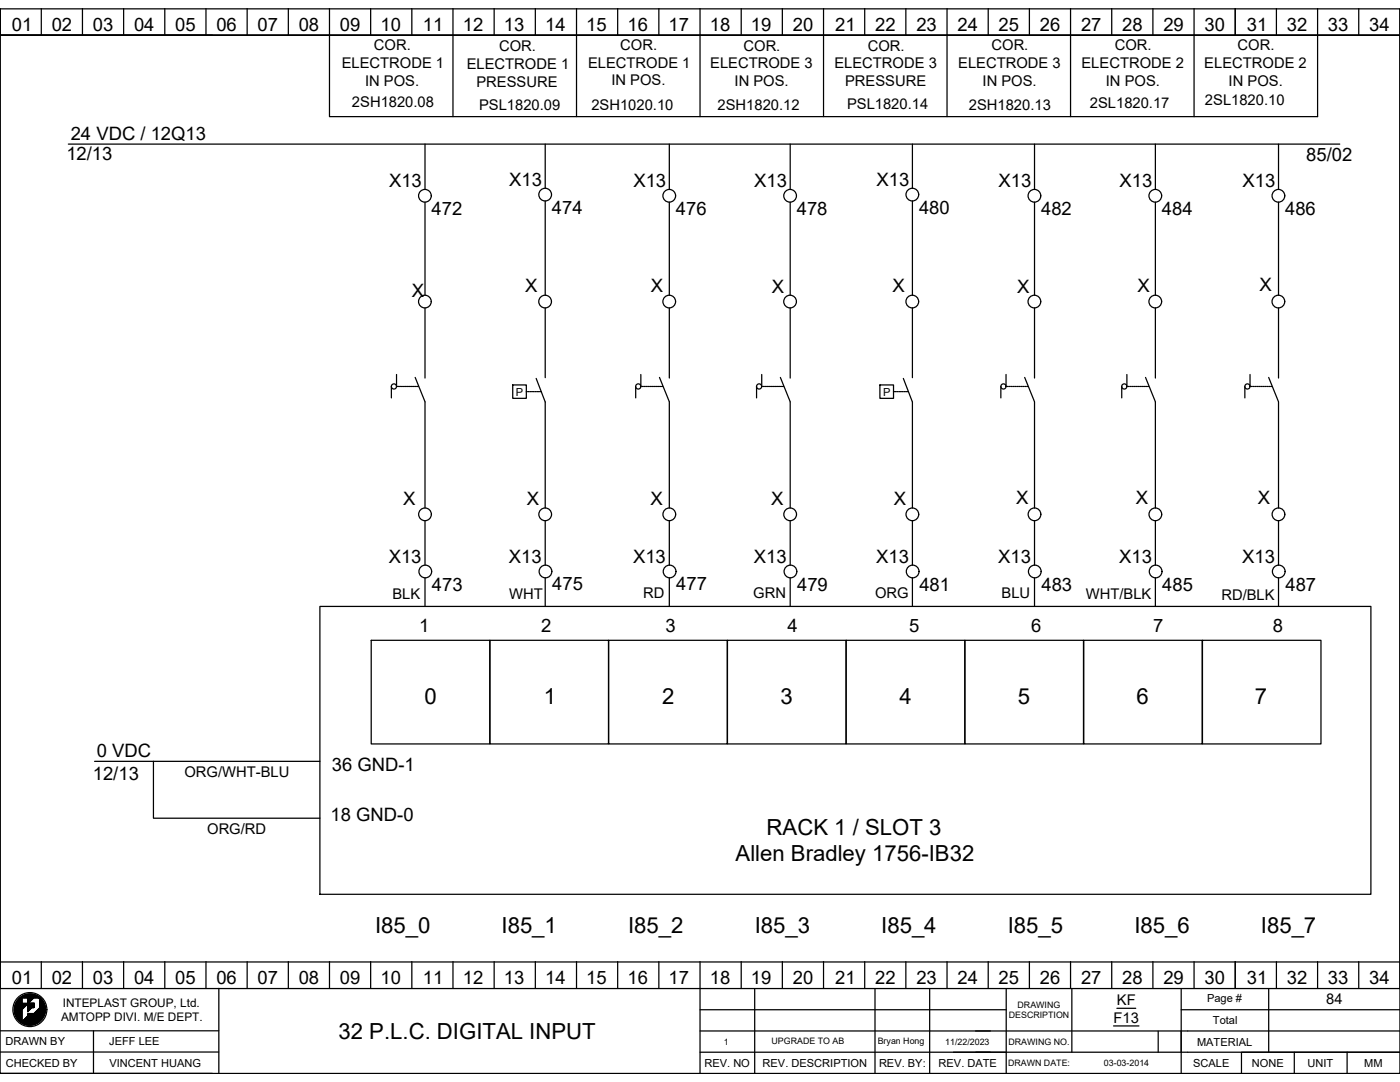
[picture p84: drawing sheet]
<svg xmlns="http://www.w3.org/2000/svg" width="279mm" height="216mm" viewBox="0 0 279 216" stroke-linecap="round" stroke-linejoin="round" font-family="sans-serif">
<defs><g id="words">
<g font-size="4.4">
<text x="84.7" y="140.4">0</text>
<text x="108.5" y="140.4">1</text>
<text x="132.1" y="140.4">2</text>
<text x="155.7" y="140.4">3</text>
<text x="179.5" y="140.4">4</text>
<text x="203.1" y="140.4">5</text>
<text x="226.8" y="140.4">6</text>
<text x="250.5" y="140.4">7</text>
<text x="153" y="166.6">RACK 1 / SLOT 3</text>
<text x="146.8" y="171.9">Allen Bradley 1756-IB32</text>
<text x="74.8" y="186.2">I85_0</text>
<text x="100.1" y="186.2">I85_1</text>
<text x="125.4" y="186.2">I85_2</text>
<text x="150.6" y="186.2">I85_3</text>
<text x="175.9" y="186.2">I85_4</text>
<text x="201.1" y="186.2">I85_5</text>
<text x="226.4" y="186.2">I85_6</text>
<text x="251.6" y="186.2">I85_7</text>
<text x="67.6" y="207.3">32 P.L.C. DIGITAL INPUT</text>
</g>
<g font-size="3.7">
<text x="2.3" y="6.2">01</text>
<text x="10.3" y="6.2">02</text>
<text x="18.5" y="6.2">03</text>
<text x="26.7" y="6.2">04</text>
<text x="34.9" y="6.2">05</text>
<text x="43.2" y="6.2">06</text>
<text x="51.4" y="6.2">07</text>
<text x="59.6" y="6.2">08</text>
<text x="67.8" y="6.2">09</text>
<text x="75.9" y="6.2">10</text>
<text x="84.4" y="6.2">11</text>
<text x="92.4" y="6.2">12</text>
<text x="100.6" y="6.2">13</text>
<text x="108.8" y="6.2">14</text>
<text x="117" y="6.2">15</text>
<text x="125.2" y="6.2">16</text>
<text x="133.4" y="6.2">17</text>
<text x="141.6" y="6.2">18</text>
<text x="149.9" y="6.2">19</text>
<text x="158.2" y="6.2">20</text>
<text x="166.7" y="6.2">21</text>
<text x="174.7" y="6.2">22</text>
<text x="182.9" y="6.2">23</text>
<text x="191.1" y="6.2">24</text>
<text x="199.3" y="6.2">25</text>
<text x="207.5" y="6.2">26</text>
<text x="215.7" y="6.2">27</text>
<text x="224" y="6.2">28</text>
<text x="232.2" y="6.2">29</text>
<text x="240.4" y="6.2">30</text>
<text x="248.8" y="6.2">31</text>
<text x="256.8" y="6.2">32</text>
<text x="265" y="6.2">33</text>
<text x="273.2" y="6.2">34</text>
<text x="14.1" y="27.9">24 VDC / 12Q13</text>
<text x="13.2" y="32">12/13</text>
<text x="260.7" y="32.1">85/02</text>
<text x="77.6" y="37.3">X13</text>
<text x="101.6" y="37">X13</text>
<text x="126.4" y="37.3">X13</text>
<text x="150.5" y="37.3">X13</text>
<text x="174.9" y="37">X13</text>
<text x="199.3" y="37.3">X13</text>
<text x="223.4" y="37.3">X13</text>
<text x="248" y="37.3">X13</text>
<text x="86.1" y="42.9">472</text>
<text x="110.1" y="42.6">474</text>
<text x="134.9" y="42.9">476</text>
<text x="159" y="42.9">478</text>
<text x="183.4" y="42.6">480</text>
<text x="207.8" y="42.9">482</text>
<text x="231.9" y="42.9">484</text>
<text x="256.5" y="42.9">486</text>
<text x="82.2" y="59.3">X</text>
<text x="104.8" y="58.4">X</text>
<text x="129.9" y="58.3">X</text>
<text x="154" y="58.4">X</text>
<text x="178.1" y="58.4">X</text>
<text x="203" y="58.4">X</text>
<text x="227" y="58.3">X</text>
<text x="251.3" y="58.1">X</text>
<text x="80.5" y="100.8">X</text>
<text x="105.1" y="100.8">X</text>
<text x="129.8" y="100.9">X</text>
<text x="153.9" y="100.8">X</text>
<text x="178.4" y="100.8">X</text>
<text x="202.8" y="100.6">X</text>
<text x="226.7" y="100.6">X</text>
<text x="251" y="100.5">X</text>
<text x="77.6" y="112.3">X13</text>
<text x="101.6" y="112.3">X13</text>
<text x="126.3" y="112.3">X13</text>
<text x="150.5" y="112.3">X13</text>
<text x="174.9" y="112.3">X13</text>
<text x="199.2" y="112.3">X13</text>
<text x="223.3" y="112.3">X13</text>
<text x="247.9" y="112.3">X13</text>
<text x="86.2" y="117.8">473</text>
<text x="110.2" y="117.8">475</text>
<text x="135" y="117.8">477</text>
<text x="159.1" y="117.8">479</text>
<text x="183.5" y="117.8">481</text>
<text x="207.8" y="117.8">483</text>
<text x="232" y="117.8">485</text>
<text x="256.5" y="117.8">487</text>
<text x="83.6" y="126.1">1</text>
<text x="108" y="126.1">2</text>
<text x="132.8" y="126.1">3</text>
<text x="157.2" y="126.1">4</text>
<text x="181.4" y="126.1">5</text>
<text x="205.8" y="126.1">6</text>
<text x="230.2" y="126.1">7</text>
<text x="254" y="126.2">8</text>
<text x="18.5" y="155.6">12/13</text>
<text x="19.3" y="151.1">0 VDC</text>
<text x="66.2" y="153.9">36 GND-1</text>
<text x="66" y="163.8">18 GND-0</text>
<text x="2.3" y="196.4">01</text>
<text x="10.3" y="196.4">02</text>
<text x="18.5" y="196.4">03</text>
<text x="26.7" y="196.4">04</text>
<text x="34.9" y="196.4">05</text>
<text x="43.2" y="196.4">06</text>
<text x="51.4" y="196.4">07</text>
<text x="59.6" y="196.4">08</text>
<text x="67.8" y="196.4">09</text>
<text x="75.9" y="196.4">10</text>
<text x="84.4" y="196.4">11</text>
<text x="92.4" y="196.4">12</text>
<text x="100.6" y="196.4">13</text>
<text x="108.8" y="196.4">14</text>
<text x="117" y="196.4">15</text>
<text x="125.2" y="196.4">16</text>
<text x="133.4" y="196.4">17</text>
<text x="141.6" y="196.4">18</text>
<text x="149.9" y="196.4">19</text>
<text x="158.2" y="196.4">20</text>
<text x="166.7" y="196.4">21</text>
<text x="174.7" y="196.4">22</text>
<text x="182.9" y="196.4">23</text>
<text x="191.1" y="196.4">24</text>
<text x="199.3" y="196.4">25</text>
<text x="207.5" y="196.4">26</text>
<text x="215.7" y="196.4">27</text>
<text x="224" y="196.4">28</text>
<text x="232.2" y="196.4">29</text>
<text x="240.4" y="196.4">30</text>
<text x="248.8" y="196.4">31</text>
<text x="256.8" y="196.4">32</text>
<text x="265" y="196.4">33</text>
<text x="273.2" y="196.4">34</text>
</g>
<g font-size="2.9">
<text x="74.6" y="10">COR.</text>
<text x="99.6" y="10.2">COR.</text>
<text x="123.8" y="9.9">COR.</text>
<text x="148.4" y="10.1">COR.</text>
<text x="173.2" y="10.1">COR.</text>
<text x="197.9" y="10">COR.</text>
<text x="222.5" y="10">COR.</text>
<text x="247" y="10">COR.</text>
<text x="68.2" y="13.6">ELECTRODE 1</text>
<text x="72.9" y="17.1">IN POS.</text>
<text x="93.1" y="13.7">ELECTRODE 1</text>
<text x="95.1" y="17.3">PRESSURE</text>
<text x="117.3" y="13.5">ELECTRODE 1</text>
<text x="122" y="17">IN POS.</text>
<text x="141.7" y="13.7">ELECTRODE 3</text>
<text x="146.6" y="17.2">IN POS.</text>
<text x="166.5" y="13.6">ELECTRODE 3</text>
<text x="168.7" y="17.2">PRESSURE</text>
<text x="191.2" y="13.6">ELECTRODE 3</text>
<text x="196.1" y="17.1">IN POS.</text>
<text x="215.8" y="13.6">ELECTRODE 2</text>
<text x="220.7" y="17.1">IN POS.</text>
<text x="240.3" y="13.5">ELECTRODE 2</text>
<text x="245.2" y="17.1">IN POS.</text>
<text x="70.2" y="21.4">2SH1820.08</text>
<text x="95.6" y="21.9">PSL1820.09</text>
<text x="118" y="21.9">2SH1020.10</text>
<text x="143.2" y="21.9">2SH1820.12</text>
<text x="169" y="21.8">PSL1820.14</text>
<text x="193.4" y="21.9">2SH1820.13</text>
<text x="217.5" y="21.6">2SL1820.17</text>
<text x="240.5" y="21">2SL1820.10</text>
<text x="78.3" y="119.5">BLK</text>
<text x="101.6" y="119.5">WHT</text>
<text x="128.4" y="119.3">RD</text>
<text x="150.3" y="119.4">GRN</text>
<text x="174.6" y="119.4">ORG</text>
<text x="199.9" y="119.4">BLU</text>
<text x="216.7" y="119.6">WHT/BLK</text>
<text x="243.8" y="119.7">RD/BLK</text>
<text x="36.8" y="155.1">ORG/WHT-BLU</text>
<text x="41.3" y="166.4">ORG/RD</text>
<text x="222.9" y="200.6">KF</text>
<text x="264.7" y="200.4">84</text>
<text x="222.2" y="204.1">F13</text>
</g>
<g font-size="2.4">
<text x="12.2" y="203.7">AMTOPP DIVI. M/E DEPT.</text>
<text x="12.5" y="200.9">INTEPLAST GROUP, Ltd.</text>
</g>
<g font-size="2.2">
<text x="103" y="78.9">P</text>
<text x="176.2" y="78.9">P</text>
<text x="240.9" y="199.9">Page #</text>
<text x="1.1" y="208.6">DRAWN BY</text>
<text x="21.8" y="208.6">JEFF LEE</text>
<text x="238.9" y="208.6">MATERIAL</text>
<text x="242.1" y="204.4">Total</text>
<text x="1.1" y="212.8">CHECKED BY</text>
<text x="21.8" y="212.8">VINCENT HUANG</text>
<text x="140.6" y="212.9">REV. NO</text>
<text x="152.2" y="212.9">REV. DESCRIPTION</text>
<text x="175.4" y="212.9">REV. BY:</text>
<text x="187.3" y="212.9">REV. DATE</text>
<text x="238.1" y="212.9">SCALE</text>
<text x="249.8" y="212.9">NONE</text>
<text x="260.9" y="212.9">UNIT</text>
<text x="272.3" y="212.9">MM</text>
</g>
<g font-size="1.8">
<text x="201.3" y="203.2">DESCRIPTION</text>
<text x="203.1" y="201.1">DRAWING</text>
<text x="144.4" y="208.5">1</text>
<text x="154" y="208.4">UPGRADE TO AB</text>
<text x="175.2" y="208.3">Bryan Hong</text>
<text x="188.6" y="208.4">11/22/2023</text>
<text x="201.3" y="208.5">DRAWING NO.</text>
<text x="201.2" y="212.7">DRAWN DATE:</text>
<text x="220.3" y="212.7">03-03-2014</text>
</g>
</g></defs>
<g fill="none" stroke="#000" stroke-width=".25">
<path d="M0 1.8h279.4v212.4h-279.4zM0 7v-5.2v190.1v-4.2M8.2 1.7v5.3M16.5 1.7v5.3M24.7 1.7v5.3M32.9 1.7v5.3M41.1 1.7v5.3M42.4 7h-42.4h279.4M49.3 1.7v5.3M57.5 1.7v5.3M65.8 1.7v21.6h197.2v-21.6M74 1.7v5.3"/>
<path d="M82.2 1.7v5.3M90.4 1.7v21.6M98.6 1.7v5.3M106.8 1.7v5.3M115.1 1.7v21.6M123.3 1.7v5.3M131.5 1.7v5.3M139.7 1.7v21.6M147.9 1.7v5.3M156.1 1.7v5.3M164.4 1.7v21.6M172.6 1.7v5.3"/>
<path d="M180.8 1.7v5.3M189 1.7v21.6M197.2 1.7v5.3M205.4 1.7v5.3M213.7 1.7v21.6M221.9 1.7v5.3M230.1 1.7v5.3M238.3 1.7v21.6M246.5 1.7v5.3M254.7 1.7v5.3M271.2 1.7v5.3M279.4 1.8v195.5h-279.4v-5.4h279.4"/>
<path d="M13.6 28.8h253.8M84.8 28.8v9M108.8 28.8v8.8M133.6 28.8v9M157.7 28.8v9M182.1 28.8v8.8M206.5 28.8v9M230.6 28.8v9M255.2 28.8v9M84.8 40.3v18.6M108.8 40.1v18.8M133.6 40.3v18.6"/>
<path d="M157.7 40.3v18.6M182.1 40.1v18.8M206.5 40.3v18.6M230.6 40.3v18.6M255.2 40.3v18.6M78.1 77.1v2.3M79.1 74.7v2.4M79.3 77.1h.3M79.7 77.1h.3M80.1 77.1h.3M80.5 77.1h.2M80.9 77.1h.2"/>
<path d="M81.3 77.1h.2M81.7 77.1h.2M82.1 77.1h.2M82.5 77.1h.2M82.9 77.1h.2M82.9 75.3l1.9 4.9M83.3 77.1h.2M84.8 61.4v14M102.3 76.8h2.7v2.7h-2.7zM105 78.1h.3M105.4 78.1h.2M105.7 78.1h.2"/>
<path d="M106.1 78.1h.2M106.4 78.1h.2M106.8 78.1h.2M107 75.5l1.8 4.7v21.2M107.1 78.1h.2M107.4 78.1h.3M107.8 78.1h.2M108.8 61.4v14M126.9 77.1v2.3M127.9 74.7v2.4M128.1 77.1h.2M128.5 77.1h.2"/>
<path d="M128.8 77.1h.3M129.2 77.1h.3M129.6 77.1h.3M130 77.1h.3M130.4 77.1h.3M130.8 77.1h.3M131.2 77.1h.3M131.6 77.1h.3M131.6 75.3l2 4.9M132 77.1h.3M133.6 61.4v14M151 77.1v2.3"/>
<path d="M152 74.7v2.4M152.2 77.1h.2M152.6 77.1h.2M153 77.1h.2M153.4 77.1h.2M153.8 77.1h.2M154.2 77.1h.2M154.5 77.1h.3M154.9 77.1h.3M155.3 77.1h.3M155.7 77.1h.3M155.7 75.3l2 4.9"/>
<path d="M156.1 77.1h.3M157.7 61.4v14M175.6 76.8h2.7v2.7h-2.7zM178.3 78.1h.2M178.7 78.1h.2M179 78.1h.2M179.4 78.1h.2M179.7 78.1h.2M180 78.1h.3M180.3 75.5l1.8 4.7v21.2M180.4 78.1h.2M180.7 78.1h.2"/>
<path d="M181.1 78.1h.2M182.1 61.4v14M199.7 77.1v2.3M200.8 74.7v2.4M201 77.1h.2M201.3 77.1h.3M201.7 77.1h.3M202.1 77.1h.3M202.5 77.1h.3M202.9 77.1h.3M203.3 77.1h.3M203.7 77.1h.3"/>
<path d="M204.1 77.1h.3M204.5 77.1h.3M204.5 75.3l2 4.9M204.9 77.1h.2M206.5 61.4v14M223.9 77.1v2.3M224.9 74.7v2.4M225.1 77.1h.2M225.5 77.1h.2M225.8 77.1h.3M226.2 77.1h.3M226.6 77.1h.3"/>
<path d="M227 77.1h.3M227.4 77.1h.3M227.8 77.1h.3M228.2 77.1h.3M228.6 77.1h.3M228.6 75.3l2 4.9M229 77.1h.3M230.6 61.4v14M248.4 77.1v2.3M249.5 74.7v2.4M249.6 77.1h.3M250 77.1h.3"/>
<path d="M250.4 77.1h.3M250.8 77.1h.3M251.2 77.1h.3M251.6 77.1h.3M252 77.1h.3M252.4 77.1h.3M252.8 77.1h.3M253.2 77.1h.2M253.2 75.3l2 4.9M253.6 77.1h.2M255.2 61.4v14M84.8 80.2v21.2"/>
<path d="M133.6 80.2v21.2M157.7 80.2v21.2M206.5 80.2v21.2M230.6 80.2v21.2M255.2 80.2v21.2M84.8 103.9v8.9M84.8 115.3v5.7M108.8 103.9v8.9M108.8 115.3v5.7M133.6 103.9v8.9M133.6 115.3v5.7M157.7 103.9v8.9"/>
<path d="M157.7 115.3v5.7M182.1 103.9v8.9M182.1 115.3v5.7M206.5 103.9v8.9M206.5 115.3v5.7M230.6 103.9v8.9M230.6 115.3v5.7M255.2 103.9v8.9M255.2 115.3v5.7M63.8 121h209.8v57.4h-209.8zM74.1 127.8h23.6v20.6h-23.6zM97.8 127.8h23.6v20.6h-23.6z"/>
<path d="M121.5 127.8h23.6v20.6h-23.6zM145.2 127.8h23.6v20.6h-23.6zM168.9 127.8h23.6v20.6h-23.6zM192.6 127.8h23.6v20.6h-23.6zM216.3 127.8h23.6v20.6h-23.6zM240 127.8h23.6v20.6h-23.6zM18.9 151.9h44.9M30.6 151.9v11.4h33.2M4 199.1l-.4 .4M4.2 198.9l-.8 .8M4.3 198.9h1.2v1.3h-1.2zM4.4 199.2l-1.4 1.4"/>
<path d="M4.4 199.2l-1.5 1.5M4.4 199.3l-1.5 1.5M4.4 199.4l-1.5 1.5M4.4 199.4l-1.5 1.6M4.4 199.5l-1.5 1.6M4.4 199.7l-1.5 1.5M4.4 199.7l-1.5 1.6M4.4 199.8l-1.6 1.5M4.4 199.9l-1.6 1.5M4.4 199.9l-1.6 1.6M4.4 200l-1.6 1.6M4.4 198.7l-1.1 1.2"/>
<path d="M4.6 198.7l-1.4 1.4M4.7 198.6l-1.6 1.6M4.8 198.6l-1.7 1.7M4.9 198.5l-1.9 1.9M5 198.5l-2 2M5.1 198.5l-.6 .6M5.2 198.4l-.7 .7M5.3 198.4l-.7 .7M5.4 198.4l-.7 .7M5.5 198.4l-.8 .7M5.6 198.4l-.8 .7M5.7 198.3l-.8 .8"/>
<path d="M5.8 198.3l-.8 .8M5.9 198.3l-.8 .8M6 198.3l-.8 .8M6.1 198.3l-.8 .8M6.1 198.3l-.7 .8M6.2 198.3l-.8 .8M6.3 198.4l-.8 .7M6.3 198.4l-.7 .7M6.4 198.4l-.8 .8M6.5 198.4l-.9 .9M6.6 198.4l-1 1M6.7 198.4l-1.1 1.1"/>
<path d="M6.7 198.4l-1.1 1.2M6.8 198.4l-1.2 1.3M6.8 198.5l-1.2 1.2M6.9 198.5l-1.3 1.3M6.9 198.5l-1.3 1.4M7 198.5l-1.4 1.4M7 198.5l-1.4 1.5M7.1 198.5l-1.5 1.6M7.1 198.6l-1.5 1.5M7.1 199.1l.4-.4-.3 .4M7.2 198.6l-1.7 1.6M7.2 198.6l-4.1 4.1"/>
<path d="M7.3 198.6l-.5 .5M7.3 198.7l-.4 .4M7.4 198.7l-.5 .4M7.4 198.7l-.4 .4M7.5 198.7l-.4 .4M7.6 199.1l.2-.2-.2 .2M7.6 198.8l-.3 .3M7.6 198.8l-.2 .3M7.7 198.9l-.3 .2M7.7 198.9l-.2 .2M7.8 199.2l.2-.1-.2 .2M7.8 199l-.1 .1"/>
<path d="M7.9 199.3l.2-.1-.2 .2M7.9 199.8l.4-.4-.4 .5M7.9 199l-.2 .2M8 199.1l-.1 .2M8.1 199.2l-.2 .3M8.2 199.3l-.3 .2M8.2 199.3l-.3 .3M8.2 199.3l-.3 .4M8.2 191.9v5.3M8.3 199.4l-.4 .3M8.4 199.5l-.5 .4M8.4 199.5l-.5 .5"/>
<path d="M8.4 199.6l-.5 .5M8.5 199.6l-.6 .5M8.5 199.6l-.6 .6M8.5 199.7l-.6 .6M8.6 199.8l-.7 .6M8.6 199.8l-.7 .7M8.6 199.8l-.7 .8M8.7 199.9l-.8 .7M8.7 199.9l-.8 .8M8.7 200l-.8 .8M16.5 191.9v5.3M24.7 191.9v5.3"/>
<path d="M32.9 191.9v5.3M41.1 191.9v5.3M43.7 197.2v17M49.3 191.9v5.3M57.5 191.9v5.3M65.8 191.9v5.3M74 191.9v5.3M82.2 191.9v5.3M90.4 191.9v5.3M98.6 191.9v5.3M106.8 191.9v5.3M115.1 191.9v5.3"/>
<path d="M123.3 191.9v5.3M131.5 191.9v5.3M139.7 191.9v22.3M147.9 191.9v5.3M150.6 197.3v16.9M156.1 191.9v5.3M164.4 191.9v5.3M172.6 191.9v5.3M174.6 197.3v16.9M180.8 191.9v5.3M185.5 197.3v16.9M189 191.9v5.3"/>
<path d="M197.2 191.9v5.3M200.8 197.3v12.7M205.4 191.9v5.3M213.7 191.9v5.3M213.9 197.3v12.7M221.9 191.9v5.3M230.1 191.9v5.3M235.7 197.3v16.9M238.3 191.9v5.3M246.5 191.9v5.3M253.2 197.3v12.7M254.7 191.9v5.3"/>
<path d="M263 191.9v5.3M271.2 191.9v5.3M0 209.9h43.7M0 205.7h43.7M0 214.2h42.4M4.3 201.5l2.5-2.6h.9l.3 .2 .1 1.9-1.3 1.3h-1.3v.4l-1.2 1.3zM4.4 203l-.6 .7M4.4 201.6l-1.2 1.2M4.4 201.6l-1.2 1.3M4.4 201.7l-1.2 1.2M4.4 201.8l-1.2 1.2M4.4 201.9l-1.1 1.1"/>
<path d="M4.4 202.1l-1 1.1M4.4 202.2l-1 1M4.4 202.3l-1 1M4.4 202.3l-.9 1M4.4 202.4l-.9 .9M4.4 202.8l-.7 .8M4.4 202.9l-.7 .7M4.4 203l-.7 .6M4.4 203.2l-.6 .5M4.4 203.3l-.5 .5M4.4 203.4l-.5 .4M4.4 203.4l-.4 .5"/>
<path d="M4.4 200.1l-1.6 1.5M4.4 200.1l-1.5 1.6M4.4 200.2l-1.5 1.6M4.4 200.3l-1.5 1.5M4.4 201.5l-1.3 1.3M4.4 202l-1.1 1.1M4.4 202.1l-1.1 1M4.4 202.5l-.9 .9M4.4 202.6l-.8 .8M4.4 202.7l-.8 .8M4.4 202.8l-.8 .7M4.4 203.1l-.6 .6"/>
<path d="M4.4 203.2l-.5 .6M4.4 203.5l-.4 .4 .4-.3M4.4 203.6l-.3 .4M4.4 203.7l-.3 .3M4.4 203.8l-.2 .2M4.5 200.3l-1.6 1.6M4.6 200.3l-1.7 1.7M4.7 200.3l-1.8 1.8M4.8 200.3l-1.9 1.9M4.9 200.3l-2 1.9M4.9 200.3l-1.9 2M5 200.3l-2 2"/>
<path d="M5.1 200.3l-2.1 2.1M5.2 200.3l-2.2 2.2M5.3 200.3l-2.3 2.2M5.4 200.3l-2.3 2.3M5.5 200.3l-2.4 2.4M5.6 202.2v.1M5.6 200.3h.1M5.7 200.2l-.2 .1M5.7 202.2l-.1 .1M5.7 200.3l-.1 .1M5.8 200.2l-.3 .2M5.8 202.2l-.2 .2"/>
<path d="M5.8 202.2l-.2 .3M5.8 200.2l-.3 .3M5.9 202.2l-.3 .3M5.9 200.2l-.4 .3M6 202.2l-.4 .4M6 200.2l-.5 .4M6 202.2l-1.8 1.8M6 200.3l-.4 .5M6.1 200.2l-.6 .5M6.1 202.2l-1.8 1.9M6.1 200.3l-.5 .5M6.1 200.2l-.6 .6"/>
<path d="M6.2 202.2l-1.9 1.9M6.2 200.3l-.6 .6M6.2 200.2l-.7 .7M6.3 200.2l-.8 .7M6.3 202.2l-1.9 1.9M6.4 200.2l-.9 .8M6.4 202.2l-2 2M6.4 200.2l-.9 .9M6.4 202.2l-1.9 2M6.5 200.2l-1 .9M6.5 202.2l-2 2M6.6 200.2l-1.1 1"/>
<path d="M6.6 202.2l-2 2 2-2M6.7 200.2l-1.2 1.1M6.7 200.3l-1.1 1.1M6.7 202.2l-2 2.1M6.7 200.2l-1.2 1.2M6.7 200.7l-1.2 1.2v-1.7h1.3v.8M6.7 200.8l-.3 .3M6.7 200.9l-.1 .2M6.8 200.2l-1.3 1.2M6.8 200.6l-.4 .4h.4M6.8 200.3l-1.3 1.2M6.8 200.3l-1.3 1.3"/>
<path d="M6.8 200.4l-1.3 1.3M6.8 200.5l-1.3 1.2M6.8 200.5l-1.3 1.3M6.8 200.7l-.3 .3M6.8 200.8l-.3 .3M6.8 200.9l-.2 .2M6.8 200.9l-.1 .2M6.8 201h.1M8.5 203.3l-.7 .7M8.6 203.1l-1 1M8.7 202.9l-1.3 1.3M8.7 200.1l-.8 .8"/>
<path d="M8.8 200.1l-.9 .9M8.8 202.8l-1.5 1.5M8.8 200.2l-.9 .8M8.8 200.2l-4.1 4.1M8.8 202.7l-1.6 1.6M8.8 200.2l-4 4.1M8.9 200.3l-4.1 4M8.9 200.3l-4 4.1M8.9 202.5l-1.8 1.9M8.9 200.4l-4 4M8.9 200.4l-3.9 4M8.9 202.4l-2 2"/>
<path d="M8.9 200.5l-3.9 3.9M8.9 200.6l-3.8 3.8M8.9 202.3l-2.1 2.1M9 200.6l-3.9 3.9M9 200.7l-3.8 3.8M9 202.2l-2.2 2.3M9 202.2l-2.3 2.3M9 200.8l-3.7 3.7M9 202.1l-2.4 2.4M9 200.9l-3.6 3.6M9 202l-2.5 2.5M9 200.9l-3.5 3.6"/>
<path d="M9 201l-3.5 3.5M9 201.9l-2.6 2.6M9.1 201.1l-3.5 3.4M9.1 201.8l-2.8 2.7M9.1 201.1l-3.5 3.5M9.1 201.2l-3.4 3.4M9.1 201.7l-2.9 2.9M9.1 201.3l-3.3 3.3M9.1 201.4l-3.2 3.2M9.1 201.5l-3.1 3.1M9.1 201.6l-3 3M18.7 205.7v8.5"/>
<path d="M139.7 210h139.7h-10.6v4.2M139.7 201.5h61.1M139.7 205.7h139.7M190.3 210h10.5v4.2M222.2 204.7h5.1M222.9 201.2h3.8M231.1 205.7v4.3M235.7 201.5h43.7M258.3 210h-10.5v4.2M268.8 210h-10.5v4.2"/>
<circle cx="84.8" cy="39.1" r="1.27"/>
<circle cx="108.8" cy="38.8" r="1.27"/>
<circle cx="133.6" cy="39.1" r="1.27"/>
<circle cx="157.7" cy="39.1" r="1.27"/>
<circle cx="182.1" cy="38.8" r="1.27"/>
<circle cx="206.4" cy="39.1" r="1.27"/>
<circle cx="230.6" cy="39.1" r="1.27"/>
<circle cx="255.1" cy="39.1" r="1.27"/>
<circle cx="78.6" cy="77.1" r=".52"/>
<circle cx="84.8" cy="60.2" r="1.27"/>
<circle cx="108.8" cy="60.2" r="1.27"/>
<circle cx="127.4" cy="77.1" r=".52"/>
<circle cx="133.6" cy="60.2" r="1.27"/>
<circle cx="151.5" cy="77.1" r=".52"/>
<circle cx="157.7" cy="60.2" r="1.27"/>
<circle cx="182.1" cy="60.2" r="1.27"/>
<circle cx="200.3" cy="77.1" r=".52"/>
<circle cx="206.4" cy="60.2" r="1.27"/>
<circle cx="224.4" cy="77.1" r=".52"/>
<circle cx="230.6" cy="60.2" r="1.27"/>
<circle cx="248.9" cy="77.1" r=".52"/>
<circle cx="255.1" cy="60.2" r="1.27"/>
<circle cx="84.8" cy="102.6" r="1.27"/>
<circle cx="84.9" cy="114" r="1.27"/>
<circle cx="108.8" cy="102.6" r="1.27"/>
<circle cx="108.9" cy="114" r="1.27"/>
<circle cx="133.6" cy="102.6" r="1.27"/>
<circle cx="133.6" cy="114" r="1.27"/>
<circle cx="157.7" cy="102.6" r="1.27"/>
<circle cx="157.8" cy="114" r="1.27"/>
<circle cx="182.1" cy="102.6" r="1.27"/>
<circle cx="182.1" cy="114" r="1.27"/>
<circle cx="206.5" cy="102.6" r="1.27"/>
<circle cx="206.5" cy="114" r="1.27"/>
<circle cx="230.6" cy="102.6" r="1.27"/>
<circle cx="230.6" cy="114" r="1.27"/>
<circle cx="255.1" cy="102.6" r="1.27"/>
<circle cx="255.2" cy="114" r="1.27"/>
<circle cx="6" cy="201.5" r="3.4"/>
</g>
<use href="#words"/>
</svg>
